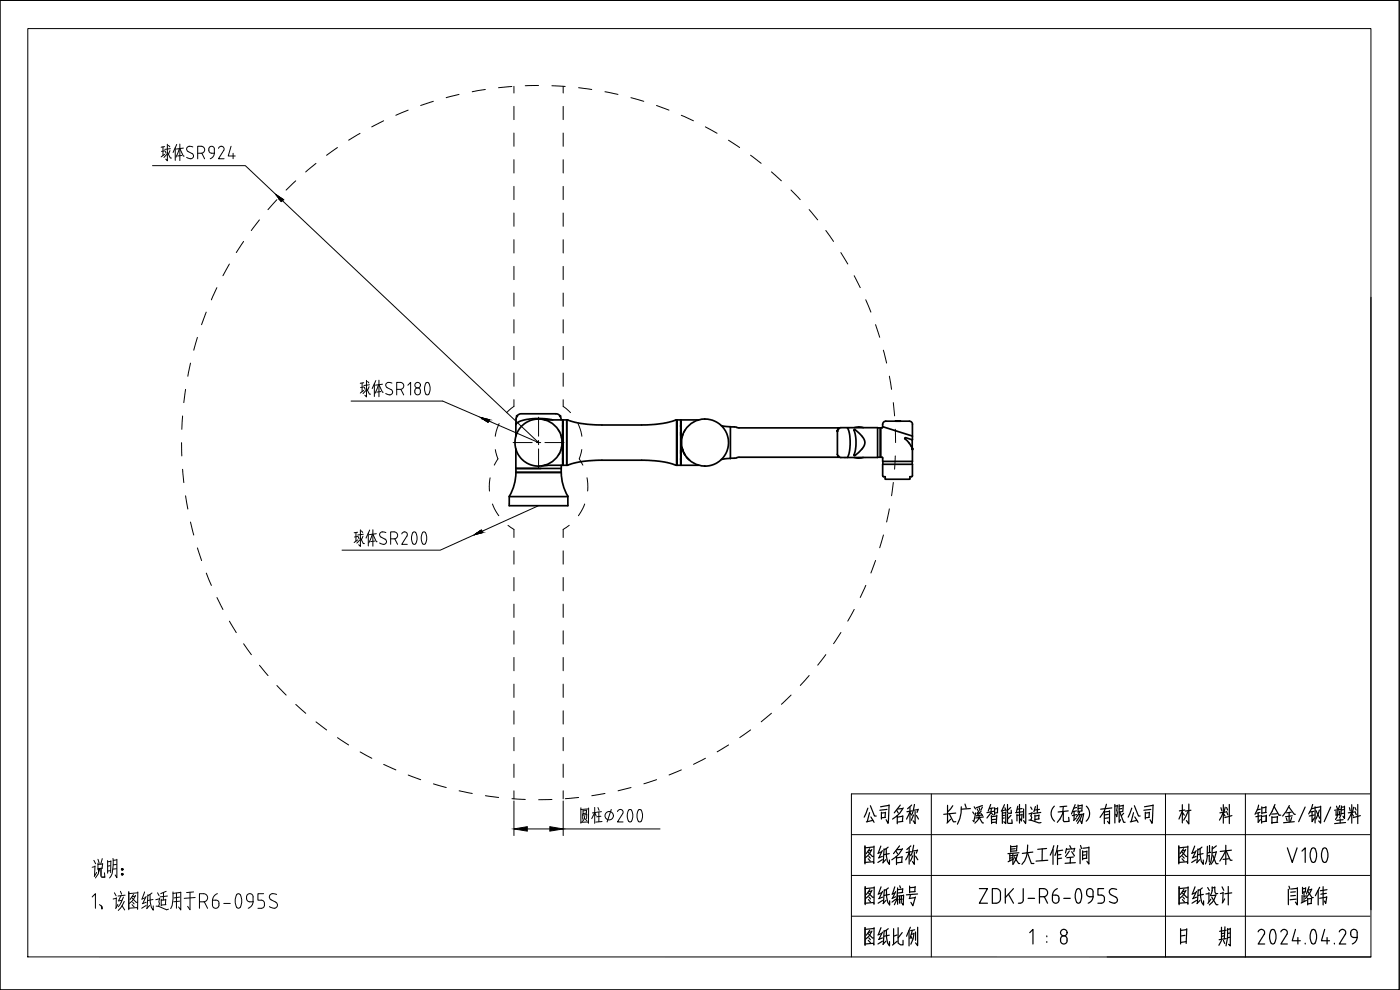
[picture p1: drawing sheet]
<svg xmlns="http://www.w3.org/2000/svg" width="420mm" height="297mm" viewBox="0 0 420 297" stroke-linecap="round" stroke-linejoin="round" font-family="sans-serif">
<defs><g id="words">
<text font-size="12.8" x="385.2" y="261.8">V100</text>
<text font-size="11.5" x="173.2" y="249.4">圆柱 200</text>
<g font-size="10.1">
<text x="281.9" y="248.4">长广溪智能制造（无锡）有限公司</text>
<text x="352.4" y="248.4">材 料</text>
<text x="258.2" y="260.7">图纸名称</text>
<text x="301.3" y="260.7">最大工作空间</text>
<text x="352.4" y="260.7">图纸版本</text>
<text x="258.6" y="273">图纸编号</text>
</g>
<g font-size="9.7">
<text x="258.2" y="248.4">公司名称</text>
<text x="375.4" y="248.4">铝合金/钢/塑料</text>
<text x="352.8" y="272.7">图纸设计</text>
<text x="385.6" y="272.7">闫路伟</text>
<text x="258.2" y="285">图纸比例</text>
<text x="353.1" y="285">日 期</text>
</g>
</g></defs>
<g fill="none" stroke="#000" stroke-width=".3">
<path d="M8.3 8.6h403.1v278.5h-403.1zM45.8 49.7h27.8l9.3 8.7M48.9 44.1v2.5M49.4 44l-1 .2M49.4 45.3l-.9 .1M49.4 46.3l-1 .8M49.6 45.3l.2 .7M50 46.4l-.8 .9M50.2 45.6l.9 1.8h.4M50.2 43.3v4.9l-.5-.5M50.6 43.6l.3 .5M51 45.2l-.4 1.1"/>
<path d="M51.1 44.6l-1.6 .2M52.6 44.3v3.8M53 43.3l-1.1 2.4M53.8 44.6l-1 2.6M54 44.6l1 2.2h.2M54 43.2v5M54.5 46.6l-1.2 .2M55 44.4l-2.1 .3M56.5 45.5l1.1 .6a.89 .89 0 0 1 .3 1.2 .89 .89 0 0 1-1.3 .2l-.6-.3M56.8 43.9l1.1 .2M56.8 43.9a.84 .84 0 0 0-.8 .6 .84 .84 0 0 0 .5 1M59.3 46h1.1a1.05 1.05 0 0 0 1-1.1 1.05 1.05 0 0 0-1-1h-1.1v3.8"/>
<path d="M60.6 46l.8 1.7M62.7 45.1a.84 .84 0 0 0 .8 .9h.8M64.3 44.7v1.2M64.3 45.9l-.2 .9-1 .8M64.3 44.7a.88 .88 0 0 0-1-.8 .88 .88 0 0 0-.6 1.2M65.6 44.5a.85 .85 0 0 1 1.1-.6 .85 .85 0 0 1 .4 1.3l-1.5 2.4h1.6M69.3 43.9l-.8 2.9h2.1M70 46v1.6M82.9 58.4l2.1 1.4-.6 .6zM82.9 58.4l78.7 74.4-28.7-12.5h-27.5M411.4 89.2v183.8M108.7 114.9v2.6"/>
<path d="M109.2 114.8l-1.1 .2M109.2 116.1l-1 .2M109.2 117.1l-1.1 .8M109.3 116.2l.3 .6M109.8 117.2l-.9 .9M110 116.5l.9 1.8h.3M110 114.1v5l-.5-.5M110.3 114.5l.4 .4M110.8 116l-.5 1.1M110.9 115.5l-1.7 .2M112.4 115.2v3.8M112.8 114.2l-1.1 2.4"/>
<path d="M113.6 115.5l-1.1 2.5M113.7 115.5l1.1 2.2h.2M113.7 114.1v4.9M114.3 117.5l-1.2 .2M114.8 115.3l-2.1 .3M115.8 118.1l1.2 .4M117.6 114.9a1.02 1.02 0 0 0-1.3-.1 1.02 1.02 0 0 0-.3 1.3l1.4 .8a.82 .82 0 0 1 .4 .9 .82 .82 0 0 1-.8 .7M119.1 116.8h1a1.05 1.05 0 0 0 1.1-1 1.05 1.05 0 0 0-1.1-1.1h-1v3.8M120.3 116.8l.9 1.7M122.4 115.6l.8-.9v3.8M126.2 117.2v.5M126.2 117.2a.89 .89 0 0 0-1.1-.8 .89 .89 0 0 0-.6 1.3 .85 .85 0 0 0 .8 .8 .85 .85 0 0 0 .9-.9"/>
<path d="M127.8 114.9l.4-.2a2.42 2.42 0 0 1 .5 3.6l-.5 .2a2.48 2.48 0 0 1-.4-3.6zM144.4 125.3l2.4 .6-.3 .8zM106.8 159.8v2.5M107.3 159.7l-1 .2M108.2 159v4.9l-.5-.5M108.5 159.3l.4 .5M111 159l-1.1 2.4M111.9 158.9v5M114.8 159.6a.84 .84 0 0 0-.9 .6 .84 .84 0 0 0 .5 1l1.1 .6a.88 .88 0 0 1 .3 1.2 .88 .88 0 0 1-1.3 .2l-.6-.3M114.8 159.6l1 .2M118.3 159.6h-1.1v3.7M118.3 159.6a1.05 1.05 0 0 1 1 1 1.05 1.05 0 0 1-1 1.1"/>
<path d="M123.9 159.8l.4-.2a2.42 2.42 0 0 1 .4 3.5l-.4 .2a2.48 2.48 0 0 1-.4-3.5zM126.8 159.8l.4-.2a2.48 2.48 0 0 1 .5 3.5l-.5 .2a2.48 2.48 0 0 1-.4-3.5zM144.4 159.1l-2 1.4 2.4-.7M161.6 151.7l-29.5 13.4h-29.5M107.3 161l-.9 .1M107.3 162l-1 .8M107.5 161l.3 .7M107.9 162.1l-.8 .8M108.2 161.3l.8 1.8h.4M108.9 160.9l-.4 1.1M109 160.3l-1.6 .2M110.5 160v3.8"/>
<path d="M111.7 160.3l-1 2.6M111.9 160.3l1 2.2h.3M112.5 162.3l-1.3 .2M112.9 160.1l-2.1 .3M117.2 161.7h1.1M118.5 161.7l.8 1.6M120.6 160.2a.85 .85 0 0 1 1.1-.6 .85 .85 0 0 1 .4 1.3l-1.5 2.4h1.6M28.2 258.1l.5 1.1M28.5 259.8l-.1 3M28.5 260l-.8 .2M29.4 257.8l.4 1.2M29.4 259v2"/>
<path d="M30.7 257.6l-.5 1.6M30.8 259.2l-1.4 .2M30.8 259.1l-.2 1.4M32.3 258.2v3.8M33.1 259.7l-.8 .2M33.3 258.5l-1 .1M33.3 258.3l-.1 3.5M33.9 257.6l.1 .5a12.4 12.4 0 0 1-.7 4.7l-.4 .6M34.9 259.4l-.9 .1M35.1 257.8v5.6l-.5-.9M35.1 258l-1.1 .1M154.2 240.3v10.4"/>
<path d="M158.2 248.7h6.8M169 240.3v10.4M169 248.7h29.1M27.7 269.1l.9-1v4.4M29 261.8l-.7 1.2M29.5 262.1l-.9 1.3M29.6 261.7l.2-1.1-.3 1.5M29.8 271.4a1.11 1.11 0 0 1 .9 1.2h-.2l-.1-.7M30.6 263.2h.9M30.8 260.5l-1.4 .2M31.3 261.9l.2 1.3h-1l-.2-.2v-2.4v2.1M33.2 261.2l-.9 .2"/>
<path d="M34.3 267.9l.5 .9M34.9 269.5l-.9 .2M34.9 269.4l-.1 2.9M34.9 260.7l-1.1 .1M35.4 271.4l-.7 1.2M36.1 267.4l.4 .9M36.3 268.7l-.7 1.5M36.6 270.1l-1.1 .2M36.7 271.8l.7 1.2M37 269.2l-1.5 2.9M37.3 270.5l-.6 1.2-1.2 1.5M37.5 268.6l-2.1 .2"/>
<path d="M38.7 272.5l2.5-.2 .1 .3M38.7 267.6v5.4M39.6 269.4l1.3 1.4 .3-.1M39.6 271.4l.7 .7M39.8 270.7l.5 .5M40.1 268.4l-1.1 1.5M40.5 268.9l-.8 .1M40.7 268.7l-1 1.6-.9 .8M41.4 267.6l-.1 5.2M41.4 267.9l-2.7 .2M43.4 267.6l-.7 2.1M43.6 269.4l-1.1 .4"/>
<path d="M43.9 271.7l-1.4 .8M43.9 270.7l-1.2 .5M43.9 269l-1.1 2.1M44.4 268.5l-.3 4.1M44.9 271.7l-.9 .9M45 268.4l.1 2.2 .3 1.7 .6 .8v-1.3M45.6 267.9l-1.2 .8M45.9 269.9l-1.6 .3M46.8 271.9h.8l2.4 1.1 .6-.2M47.3 267.9l.4 .8M47.9 269.7l-1.1 .2M47.9 269.5l-.3 2.4"/>
<path d="M48.4 269.8v1.9M49.1 267.8l-.1 2.2M49.7 269.9l-1.3 .2M49.7 269.8v1.6M49.8 271.4l-1.4 .2M49.9 267.4l-1.7 .7M50.2 268.8l-2.2 .3M51.9 267.6l-.2 4.1-.5 .9M53 268v4.5M53.9 269.2l-1.7 .2M53.9 270.4l-1.8 .2M54.3 267.7v5.3l-.7-.9"/>
<path d="M54.3 267.7l-2.4 .4M56.3 271.9l.7 1.1M57 267.7v5.2M58.1 267.6l-2.1 .2M58.6 269.3l-3.3 .2M59.9 270.6h1.2a1.22 1.22 0 0 0 1.2-1.2 1.22 1.22 0 0 0-1.2-1.3h-1.2v4.4M61.3 270.6l1 1.9M63.8 270.1h.9a1.2 1.2 0 0 1 1 1.4 1.2 1.2 0 0 1-1.3 1l-.6-.6zM65.2 268.1a2.21 2.21 0 0 0-1.4 2M67.2 271.1h1.9M72 268.4l-.4-.3a2.68 2.68 0 0 0-.8 3.7l.6 .7 .6-.2M72.1 268.4l.4 1.6v1.2l-.4 1.1"/>
<path d="M75.9 269.1v1.4M76 270.4l-.4 1.3-1.1 .8M76 269.1a1.04 1.04 0 0 0-1.3-.9 1.04 1.04 0 0 0-.7 1.4 .98 .98 0 0 0 1 1h.9M79.1 268.1h-1.7v2h1a1.26 1.26 0 0 1 1 1.2 1.26 1.26 0 0 1-1 1.2h-1M81.4 270l1.3 .7a1.04 1.04 0 0 1 .4 1.5 1.04 1.04 0 0 1-1.6 .2l-.7-.4M83 268.4a1.36 1.36 0 0 0-2.2 .8l.6 .8M332.3 287.1h79.1"/>
<circle cx="125.3" cy="115.6" r=".84"/>
<circle cx="36.7" cy="260.8" r=".2"/>
<circle cx="36.7" cy="262.3" r=".2"/>
<circle cx="36.7" cy="260.8" r=".14"/>
<circle cx="36.7" cy="262.3" r=".14"/>
<circle cx="36.7" cy="260.8" r=".07"/>
<circle cx="36.7" cy="262.3" r=".07"/>
<circle cx="36.7" cy="262.3" r=".26"/>
<circle cx="36.7" cy="260.8" r=".26"/>
</g>
<g fill="none" stroke="#000" stroke-width=".51">
<path d="M154.8 127.3v3.6M154.8 134.7v5.9h13.6M154.9 125.7h.1M162.3 125.8l2.3 .2M163.5 139.6h6.6M163.5 126h6.6M164.4 139.6l-1.9 .2M165.9 126l-2.2-.3-3.6-.1a7.2 7.2 0 0 0-5.2 1.6l-.1 .1M168.4 126a1.63 1.63 0 0 0-1.6-1.9h-10.4a1.58 1.58 0 0 0-1.5 1.6l-.1 1.7M168.4 139.6v2.1M168.9 139.6v-13.6v13.6M168.9 127.5v.6"/>
<path d="M168.9 129.6v1M168.9 135v1M168.9 137.5v.6M170.1 126v13.6M170.1 139.6h.1M170.1 126h.1M170.2 126h.2a27.4 27.4 0 0 0 10.2 1.5h12a28.2 28.2 0 0 0 10.2-1.5M202.8 139.6a26.9 26.9 0 0 0-10.2-1.5h-12a28 28 0 0 0-10.4 1.5M202.8 139.6h.3M203.1 139.6h6.6M203.1 126h6.6M203.1 126v13.6v-13.6"/>
<path d="M203.1 126h-.3M204.3 126v13.6v-13.6M204.3 127.5v.6M204.3 129.6v1M204.3 135v1M204.3 137.5v.6M204.7 134.4l.2 .7M204.9 135.1l.5 1.1M205.3 129.6l-.5 1.1a7.1 7.1 0 0 0-.1 3.7M205.4 129.3l-.1 .3M205.4 129.3a7 7 0 0 1 10.1-2.4l1.8 1.7 .8 1.5 .5 2-.1 2.1-.6 1.8-1.1 1.5-1.6 1.4-2.1 .8a7.2 7.2 0 0 1-7.7-3.5M205.9 137l1 1"/>
<path d="M216.5 127.7l2.6 .3M219.2 128h.1M251.3 129.3v7.1M251.3 129.2v.1M251.3 129.2a1 1 0 0 1 1-.9h11.1v9h-11.1a1.06 1.06 0 0 1-1-1M251.4 129.2h-.1M251.7 128.4h.1M252 128.4h-30.2l-2.6-.4v9.5l-2.7 .4M252 137.2h-30.2l-2.6 .3M254.3 128.3a12 12 0 0 1 0 9M256.3 129v-.1a4.9 4.9 0 0 1 3.2 4.4 6.8 6.8 0 0 1-3.2 3.3l.6-3.3-.1-2.4zM257.7 128.1l-1.4 .2"/>
<path d="M257.8 128.1l1.3 .2M259.1 137.2l-1.4 .3-1.4-.2M264.2 128.4v8.8v-8.8M264.9 127.3v.7M264.9 128l-.2 .4h-1.3M264.9 139.3h8.9v3.5l-.7 .2-.2 .8h-7.1l-.1-.8h-.6l-.2-.2zM264.9 128l8.9 2.8M264.9 127.3a.94 .94 0 0 1 .9-.9l7.6 .1 .4 .6v4.9M265 138.4v.9M268.8 126.4h1.4zM272.8 132.8l.6 1M273.4 133.8l.4 .9"/>
<path d="M273.8 134.6h.1M273.8 138.4v.9M273.8 132v2.6M273.8 132l-2.2-.6-.1 .2 1.3 1.2M273.8 134.7v3.7h-8.9v-1.1l-1.5-.1M152.8 149h17.6v2.7h-17.6zM152.9 148.8v.2M154.8 141.7h13.6M154.8 140.6a14.8 14.8 0 0 1-1.9 8.2M168.4 141.7a14.3 14.3 0 0 0 2 7.1M170.4 148.8v.2"/>
<circle cx="161.6" cy="132.8" r="7.1"/>
</g>
<g fill="#000" stroke="#000" stroke-width=".3">
<circle cx="155.1" cy="124.8" r=".24"/>
<circle cx="168.1" cy="124.8" r=".24"/>
<circle cx="251.3" cy="129.3" r=".24"/>
<circle cx="251.6" cy="128.6" r=".24"/>
<circle cx="251.6" cy="137" r=".24"/>
<circle cx="273.8" cy="134.6" r=".24"/>
<circle cx="273.8" cy="134.8" r=".24"/>
</g>
<path d="M154 132.8h5.7M161 132.8h1.3M161.6 125.2v5.7M161.6 132.2v1.2M161.6 134.7v5.7M163.5 132.8h5.8" fill="none" stroke="#000" stroke-width=".3"/>
<g fill="#000" stroke="#000" stroke-width=".3">
<path d="M83.9 59.8h.5l.3 .3zM84.4 59.8h.6l-.3 .3zM82.9 58.4l2.1 1.4-.6 .6zM145.3 125.9l1.3 .4zM145.8 125.9h1l-.2 .4zM144.4 125.3l2.4 .6-.3 .8zM143.9 159.4h.7l-.8 .4zM143.9 159.4l.5-.3 .2 .3zM143.8 159.8l.8-.4 .2 .4zM142.4 160.5l2-1.4 .4 .7zM154.2 248.7l4-.7v1.4zM165 248l4 .7-4 .7z"/>
<path d="M83.9 59.8l.3 .3h.5zM84.2 60.1h.5l-.3 .3z"/>
<path d="M82.9 58.4l1.5 1.4h.6zM82.9 58.4l1.5 1.4h-.5z"/>
<path d="M145.3 125.9l.6 .4h.7zM145.9 126.3h.7l-.1 .4z"/>
<path d="M144.4 125.3l1.4 .6h1zM144.4 125.3l1.4 .6h-.5z"/>
<path d="M143.3 159.8h.5l.1-.4zM142.4 160.5l.9-.7h.5zM142.4 160.5l2.4-.7h-1z"/>
</g>
<g fill="none" stroke="#000" stroke-width=".3">
<path d="M115.1 36.2l-3.5 1.9M122.5 33l-3.7 1.6M130 30.4l-3.8 1.3M137.8 28.3l-3.9 1M145.6 26.8l-3.9 .7M153.6 26l-4 .3M154.2 25.9v2M154.2 31.9v4M154.2 39.9v4M161.6 25.6l-4 .1M165.6 25.7l4 .2M169 25.9v2"/>
<path d="M169 31.9v4M169 39.9v4M173.6 26.3l4 .5M181.5 27.5l4 .8M189.4 29.3l3.8 1.1M197 31.7l3.8 1.3M204.5 34.6l3.6 1.6M211.7 38.1l3.5 1.9M83.1 59.9l-2.7 3M88.8 54.3l-2.9 2.7M94.8 49l-3.1 2.6M101.3 44.3l-3.3 2.3"/>
<path d="M108.1 40l-3.5 2.1M154.2 47.9v4M154.2 55.9v4M169 47.9v4M169 55.9v4M218.6 42.1l3.4 2.2M225.3 46.6l3.1 2.4M231.5 51.6l3 2.7M237.4 57l2.8 2.9M68.8 79.2l-1.9 3.5M73.1 72.4l-2.2 3.4M77.9 66l-2.5 3.2"/>
<path d="M154.2 63.9v4M154.2 71.9v4M154.2 79.9v4M169 63.9v4M169 71.9v4M169 79.9v4M242.8 62.9l2.6 3.1M247.8 69.2l2.3 3.2M252.3 75.8l2.1 3.4M61.9 93.6l-1.4 3.8M65.1 86.3l-1.7 3.7M154.2 87.9v4"/>
<path d="M154.2 95.9v4M169 87.9v4M169 95.9v4M256.3 82.7l1.9 3.6M259.8 89.9l1.6 3.7M262.8 97.4l1.2 3.8M55.7 116.8l-.5 4M57.2 109l-.8 3.9M59.2 101.2l-1.1 3.9M154.2 119.9v2l-2.2 1.9M154.2 103.9v4M154.2 111.9v4"/>
<path d="M169 119.9v2l2.2 1.9M169 103.9v4M169 111.9v4M265.1 105.1l1 3.9M266.9 112.9l.7 3.9M54.5 132.8l.1 4M54.8 124.8l-.2 4M148.7 134.9l.7 2.8-1.1 1.9M149.8 127.1l-.9 2.4-.3 1.4M173.5 127.1l.8 2.4 .3 1.4M174.6 134.9l-.8 2.8 1.1 1.9M268.1 120.8l.4 4"/>
<path d="M268.7 128.8l.1 4M268.7 136.8l-.2 4M54.8 140.8l.4 4M55.7 148.8l.7 3.9M57.2 156.6l.9 3.9M147.1 143.4l-.2 3.9M147.8 151.2l1.9 3.5M152.4 157.6l1.8 1.2v2.5M170.8 157.6l-1.8 1.2v2.5M175.5 151.2l-1.9 3.5M176.2 143.3l.2 4M266.9 152.7l-.8 3.9"/>
<path d="M268.1 144.8l-.5 3.9M59.2 164.4l1.3 3.8M61.9 171.9l1.5 3.7M65.1 179.3l1.8 3.6M154.2 165.3v4M154.2 173.3v4M169 165.3v4M169 173.3v4M259.8 175.6l-1.6 3.7M262.8 168.2l-1.4 3.7M265.1 160.5l-1.1 3.8M68.9 186.4l2 3.4"/>
<path d="M73.1 193.2l2.3 3.2M77.9 199.6l2.5 3.1M154.2 181.3v4M154.2 189.3v4M154.2 197.3v4M169 181.3v4M169 189.3v4M169 197.3v4M247.8 196.4l-2.4 3.2M252.4 189.8l-2.2 3.3M256.4 182.8l-2 3.6M83.1 205.7l2.8 2.9"/>
<path d="M88.8 211.4l3 2.6M94.8 216.6l3.2 2.4M154.2 205.3v4M154.2 213.3v4M169 205.3v4M169 213.3v4M225.3 219l-3.3 2.3M231.5 214l-3 2.6M237.4 208.5l-2.9 2.8M242.8 202.7l-2.6 3M101.3 221.3l3.3 2.2M108.1 225.6l3.5 1.9"/>
<path d="M115.1 229.3l3.7 1.7M122.5 232.5l3.8 1.4M130.1 235.2l3.8 1.1M137.8 237.3l3.9 .8M145.7 238.7l3.9 .6M153.6 239.6l4 .3M154.2 221.3v4M154.2 229.3v4M154.2 237.3v2.4M165.7 239.9l-4.1 .1M169 221.3v4M169 229.3v4"/>
<path d="M169 237.3v2.4M197 233.9l-3.8 1.3M204.5 231l-3.7 1.5M211.7 227.5l-3.6 1.8M218.7 223.5l-3.5 2.1"/>
</g>
<!-- layer: 0 -->
<path d="M0 .1h419.9v296.9h-419.9zM279.5 238.2v48.9M349.8 238.2v48.9M373.8 238.2v48.9M411.1 238.2h-155.6v48.9M255.5 250.4h155.6M255.5 274.9h155.6M255.5 262.7h155.6" fill="none" stroke="#000" stroke-width=".3"/>
<g fill="none" stroke="#000" stroke-width=".36">
<path d="M293.9 266.6h2.5l-2.5 4.4h2.5M298.9 266.6a1.31 1.31 0 0 1 1.3 1.4l.1 1.7a1.34 1.34 0 0 1-1.4 1.3h-1.1v-4.4h1.1M301.7 266.6v4.4M302.6 268.3l1.6 2.7M304.1 266.6l-2.4 2.7M307.1 266.6v3.4a1.1 1.1 0 0 1-1.5 1M308.5 269.5h2M309 279.8l1-.9v4.3M312 269.1h1.2a1.22 1.22 0 0 0 1.2-1.3 1.22 1.22 0 0 0-1.2-1.2h-1.2v4.4M313.4 269.1l1 1.9M315.8 268.6h1a1.19 1.19 0 0 1 1 1.3 1.19 1.19 0 0 1-1.3 1l-.6-.5zM317.3 266.6a2.21 2.21 0 0 0-1.4 2"/>
<path d="M319.3 269.5h1.9M323.2 266.9l.4-.3a2.68 2.68 0 0 1 .8 3.6l-.3 .6-.5 .2a2.68 2.68 0 0 1-.7-3.6zM326.1 267.6a.98 .98 0 0 1 1-1 .98 .98 0 0 1 1 1M326.1 267.6a1.13 1.13 0 0 0 1 1.5h.9M328 267.6v1.3M328.1 268.9l-.4 1.3-1.1 .8M330.5 268.5a.98 .98 0 0 1 1 1M331.2 266.6h-1.7v2h1M331.4 269.5a1.1 1.1 0 0 1-.9 1.5h-1M333.9 266.6a.98 .98 0 0 0-1 .8 .98 .98 0 0 0 .5 1.1l1.4 .7a1.03 1.03 0 0 1 .3 1.5 1.03 1.03 0 0 1-1.5 .1l-.7-.3M333.9 266.6l1.2 .3M377.6 279.6a.99 .99 0 0 1 1.3-.7 .99 .99 0 0 1 .5 1.4l-1.8 2.9h1.9"/>
<path d="M381.5 279.1l.5-.2a2.68 2.68 0 0 1 .7 3.6l-.2 .5-.5 .2a2.68 2.68 0 0 1-.7-3.6zM385.4 278.9l-.6 .2-.4 .5M385.4 278.9a.96 .96 0 0 1 .8 1.4M388.8 278.9l-1 3.4h2.4M393.7 279.1l.5-.2a2.68 2.68 0 0 1 .7 3.6l-.3 .5-.4 .2a2.68 2.68 0 0 1-.8-3.6zM397.6 278.9l-1 3.4h2.4M401.9 279.6a.99 .99 0 0 1 1.4-.7 .99 .99 0 0 1 .4 1.4l-1.8 2.9h2M314.2 280.8v.3M314.2 282.5v.3M318.3 281.8a.98 .98 0 0 1 1-1 .98 .98 0 0 1 1 1M318.3 281.8a1.05 1.05 0 0 0 1 1.4 1.05 1.05 0 0 0 .9-1.4M386.2 280.3l-1.8 2.9h2"/>
<path d="M389.5 281.3v1.9M391.7 283v.2M398.3 281.3v1.9M400.5 283v.2M407.3 281.3h-1a1.2 1.2 0 0 1-1-1.4 1.2 1.2 0 0 1 1.4-1l.3 .2a3.1 3.1 0 0 1-.8 3.9l-.4 .2"/>
<circle cx="319.3" cy="279.8" r=".98"/>
</g>
<use href="#words"/>
</svg>
